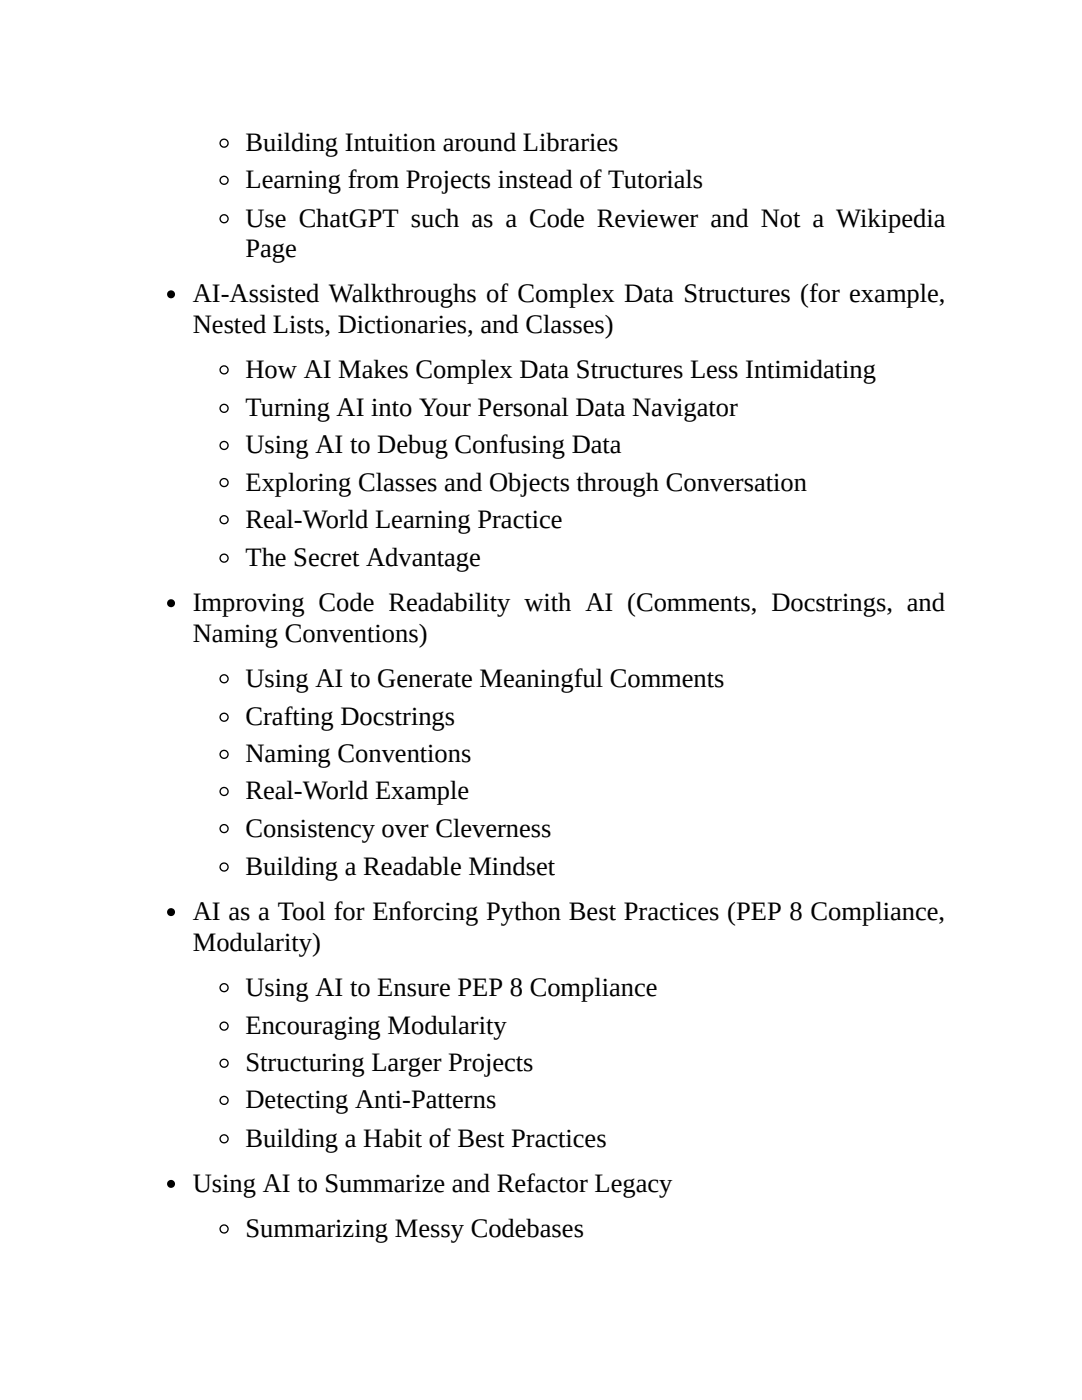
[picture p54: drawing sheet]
<svg xmlns="http://www.w3.org/2000/svg" width="216mm" height="279mm" viewBox="0 0 216 279" stroke-linecap="round" stroke-linejoin="round" font-family="sans-serif">
<defs><g id="words">
<g font-size="5.3">
<text x="49" y="30.2">Building Intuition around Libraries</text>
<text x="49" y="37.6">Learning from Projects instead of Tutorials</text>
<text x="49" y="45.2">Use ChatGPT such as a Code Reviewer and Not a Wikipedia</text>
<text x="49" y="51.3">Page</text>
<text x="38.5" y="60.3">AI-Assisted Walkthroughs of Complex Data Structures (for example,</text>
<text x="38.5" y="66.4">Nested Lists, Dictionaries, and Classes)</text>
<text x="49" y="75.4">How AI Makes Complex Data Structures Less Intimidating</text>
<text x="49" y="83.1">Turning AI into Your Personal Data Navigator</text>
<text x="49" y="90.5">Using AI to Debug Confusing Data</text>
<text x="49" y="97.9">Exploring Classes and Objects through Conversation</text>
<text x="49" y="105.3">Real-World Learning Practice</text>
<text x="49" y="113">The Secret Advantage</text>
<text x="38.5" y="122">Improving Code Readability with AI (Comments, Docstrings, and</text>
<text x="38.5" y="128.1">Naming Conventions)</text>
<text x="49" y="137.1">Using AI to Generate Meaningful Comments</text>
<text x="49" y="144.7">Crafting Docstrings</text>
<text x="49" y="152.1">Naming Conventions</text>
<text x="49" y="159.5">Real-World Example</text>
<text x="49" y="167">Consistency over Cleverness</text>
<text x="49" y="174.6">Building a Readable Mindset</text>
<text x="38.5" y="183.6">AI as a Tool for Enforcing Python Best Practices (PEP 8 Compliance,</text>
<text x="38.5" y="189.7">Modularity)</text>
<text x="49" y="198.7">Using AI to Ensure PEP 8 Compliance</text>
<text x="49" y="206.4">Encouraging Modularity</text>
<text x="49" y="213.8">Structuring Larger Projects</text>
<text x="49" y="221.2">Detecting Anti-Patterns</text>
<text x="49" y="228.9">Building a Habit of Best Practices</text>
<text x="38.5" y="237.9">Using AI to Summarize and Refactor Legacy</text>
<text x="49" y="246.9">Summarizing Messy Codebases</text>
</g>
</g></defs>
<g fill="none" stroke="#000" stroke-width=".26">
<circle cx="44.7" cy="28.6" r=".79"/>
<circle cx="44.7" cy="36" r=".79"/>
<circle cx="44.7" cy="43.7" r=".79"/>
<circle cx="44.7" cy="73.8" r=".79"/>
<circle cx="44.7" cy="81.5" r=".79"/>
<circle cx="44.7" cy="88.9" r=".79"/>
<circle cx="44.7" cy="96.3" r=".79"/>
<circle cx="44.7" cy="103.7" r=".79"/>
<circle cx="44.7" cy="111.4" r=".79"/>
<circle cx="44.7" cy="135.5" r=".79"/>
<circle cx="44.7" cy="143.1" r=".79"/>
<circle cx="44.7" cy="158" r=".79"/>
<circle cx="44.7" cy="150.5" r=".79"/>
<circle cx="44.7" cy="173" r=".79"/>
<circle cx="44.7" cy="165.4" r=".79"/>
<circle cx="44.7" cy="197.1" r=".79"/>
<circle cx="44.7" cy="219.6" r=".79"/>
<circle cx="44.7" cy="204.8" r=".79"/>
<circle cx="44.7" cy="212.2" r=".79"/>
<circle cx="44.7" cy="227.3" r=".79"/>
<circle cx="44.7" cy="245.3" r=".79"/>
</g>
<g fill="#000">
<circle cx="34.1" cy="58.7" r=".79"/>
<circle cx="34.1" cy="120.4" r=".79"/>
<circle cx="34.1" cy="182" r=".79"/>
<circle cx="34.1" cy="236.3" r=".79"/>
</g>
<use href="#words"/>
</svg>
